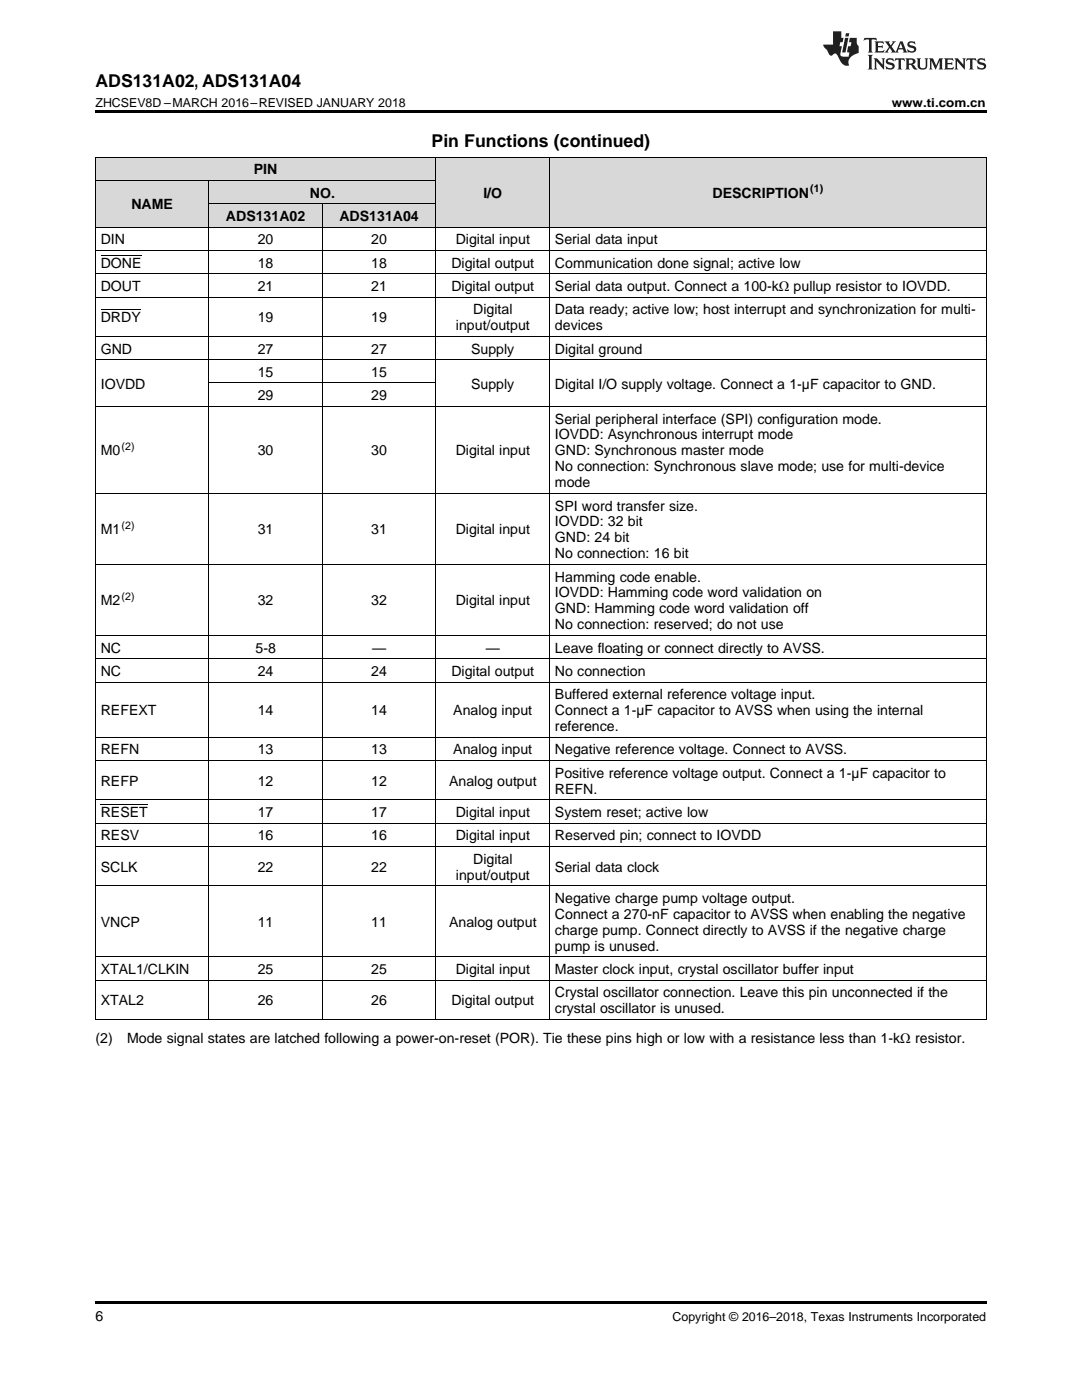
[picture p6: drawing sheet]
<svg xmlns="http://www.w3.org/2000/svg" width="216mm" height="279mm" viewBox="0 0 216 279" stroke-linecap="round" stroke-linejoin="round" font-family="sans-serif">
<defs><g id="words">
<g font-size="3.5">
<text x="19" y="17.3">ADS131A02, ADS131A04</text>
<text x="86.1" y="29.3">Pin Functions (continued)</text>
</g>
<g font-size="2.8">
<text x="50.7" y="34.8">PIN</text>
<text x="26.2" y="41.8">NAME</text>
<text x="61.8" y="39.4">NO.</text>
<text x="96.4" y="39.4">I/O</text>
<text x="142.2" y="39.4">DESCRIPTION</text>
<text x="45.1" y="44.1">ADS131A02</text>
<text x="67.7" y="44.1">ADS131A04</text>
<text x="20.1" y="48.8">DIN</text>
<text x="20.1" y="53.4">DONE</text>
<text x="51.4" y="48.8">20</text>
<text x="51.4" y="53.4">18</text>
<text x="74.1" y="48.8">20</text>
<text x="74.1" y="53.4">18</text>
<text x="90.1" y="53.4">Digital output</text>
<text x="90.9" y="48.8">Digital input</text>
<text x="110.7" y="48.8">Serial data input</text>
<text x="110.7" y="53.4">Communication done signal; active low</text>
<text x="20.1" y="58.1">DOUT</text>
<text x="51.4" y="58.1">21</text>
<text x="74.1" y="58.1">21</text>
<text x="90.1" y="58.1">Digital output</text>
<text x="110.7" y="58.1">Serial data output. Connect a 100-kΩ pullup resistor to IOVDD.</text>
<text x="20.1" y="64.3">DRDY</text>
<text x="51.4" y="64.3">19</text>
<text x="74.1" y="64.3">19</text>
<text x="91" y="65.9">input/output</text>
<text x="94.4" y="62.7">Digital</text>
<text x="110.7" y="62.7">Data ready; active low; host interrupt and synchronization for multi-</text>
<text x="110.7" y="65.9">devices</text>
<text x="20.1" y="70.6">GND</text>
<text x="51.4" y="70.6">27</text>
<text x="74.1" y="70.6">27</text>
<text x="94" y="70.6">Supply</text>
<text x="110.7" y="70.6">Digital ground</text>
<text x="20.1" y="77.5">IOVDD</text>
<text x="51.4" y="75.2">15</text>
<text x="74.1" y="75.2">15</text>
<text x="94" y="77.5">Supply</text>
<text x="110.7" y="77.5">Digital I/O supply voltage. Connect a 1-µF capacitor to GND.</text>
<text x="51.4" y="79.9">29</text>
<text x="74.1" y="79.9">29</text>
<text x="110.7" y="84.5">Serial peripheral interface (SPI) configuration mode.</text>
<text x="110.7" y="87.7">IOVDD: Asynchronous interrupt mode</text>
<text x="20.1" y="90.9">M0</text>
<text x="51.4" y="90.9">30</text>
<text x="74.1" y="90.9">30</text>
<text x="90.9" y="90.9">Digital input</text>
<text x="110.7" y="90.9">GND: Synchronous master mode</text>
<text x="110.7" y="94.1">No connection: Synchronous slave mode; use for multi-device</text>
<text x="110.7" y="97.2">mode</text>
<text x="110.7" y="101.9">SPI word transfer size.</text>
<text x="20.1" y="106.6">M1</text>
<text x="51.4" y="106.6">31</text>
<text x="74.1" y="106.6">31</text>
<text x="90.9" y="106.6">Digital input</text>
<text x="110.7" y="105.1">IOVDD: 32 bit</text>
<text x="110.7" y="108.2">GND: 24 bit</text>
<text x="110.7" y="111.4">No connection: 16 bit</text>
<text x="110.7" y="116.1">Hamming code enable.</text>
<text x="110.7" y="119.2">IOVDD: Hamming code word validation on</text>
<text x="20.1" y="120.8">M2</text>
<text x="51.4" y="120.8">32</text>
<text x="74.1" y="120.8">32</text>
<text x="90.9" y="120.8">Digital input</text>
<text x="110.7" y="122.4">GND: Hamming code word validation off</text>
<text x="110.7" y="125.6">No connection: reserved; do not use</text>
<text x="20.1" y="130.2">NC</text>
<text x="51" y="130.2">5-8</text>
<text x="74.3" y="130.2">—</text>
<text x="96.9" y="130.2">—</text>
<text x="110.7" y="130.2">Leave floating or connect directly to AVSS.</text>
<text x="20.1" y="134.9">NC</text>
<text x="51.4" y="134.9">24</text>
<text x="74.1" y="134.9">24</text>
<text x="90.1" y="134.9">Digital output</text>
<text x="110.7" y="134.9">No connection</text>
<text x="20.1" y="142.7">REFEXT</text>
<text x="51.4" y="142.7">14</text>
<text x="74.1" y="142.7">14</text>
<text x="90.5" y="142.7">Analog input</text>
<text x="110.7" y="139.6">Buffered external reference voltage input.</text>
<text x="110.7" y="142.7">Connect a 1-µF capacitor to AVSS when using the internal</text>
<text x="110.7" y="145.9">reference.</text>
<text x="20.1" y="150.6">REFN</text>
<text x="51.4" y="150.6">13</text>
<text x="74.1" y="150.6">13</text>
<text x="90.5" y="150.6">Analog input</text>
<text x="110.7" y="150.6">Negative reference voltage. Connect to AVSS.</text>
<text x="110.7" y="155.2">Positive reference voltage output. Connect a 1-µF capacitor to</text>
<text x="20.1" y="156.8">REFP</text>
<text x="51.4" y="156.8">12</text>
<text x="74.1" y="156.8">12</text>
<text x="89.6" y="156.8">Analog output</text>
<text x="110.7" y="158.4">REFN.</text>
<text x="20.1" y="163.1">RESET</text>
<text x="20.1" y="167.7">RESV</text>
<text x="51.4" y="163.1">17</text>
<text x="51.4" y="167.7">16</text>
<text x="74.1" y="163.1">17</text>
<text x="74.1" y="167.7">16</text>
<text x="90.9" y="163.1">Digital input</text>
<text x="90.9" y="167.7">Digital input</text>
<text x="110.7" y="163.1">System reset; active low</text>
<text x="110.7" y="167.7">Reserved pin; connect to IOVDD</text>
<text x="20.1" y="174">SCLK</text>
<text x="51.4" y="174">22</text>
<text x="74.1" y="174">22</text>
<text x="94.4" y="172.4">Digital</text>
<text x="110.7" y="174">Serial data clock</text>
<text x="91" y="175.5">input/output</text>
<text x="20.1" y="185">VNCP</text>
<text x="51.4" y="185">11</text>
<text x="74.1" y="185">11</text>
<text x="89.6" y="185">Analog output</text>
<text x="110.7" y="180.2">Negative charge pump voltage output.</text>
<text x="110.7" y="183.4">Connect a 270-nF capacitor to AVSS when enabling the negative</text>
<text x="110.7" y="186.5">charge pump. Connect directly to AVSS if the negative charge</text>
<text x="110.7" y="189.7">pump is unused.</text>
<text x="20.1" y="194.4">XTAL1/CLKIN</text>
<text x="51.4" y="194.4">25</text>
<text x="74.1" y="194.4">25</text>
<text x="90.9" y="194.4">Digital input</text>
<text x="110.7" y="194.4">Master clock input, crystal oscillator buffer input</text>
<text x="20.1" y="200.6">XTAL2</text>
<text x="51.4" y="200.6">26</text>
<text x="74.1" y="200.6">26</text>
<text x="90.1" y="200.6">Digital output</text>
<text x="110.7" y="199">Crystal oscillator connection. Leave this pin unconnected if the</text>
<text x="110.7" y="202.2">crystal oscillator is unused.</text>
<text x="19" y="208.1">(2)</text>
<text x="25.4" y="208.1">Mode signal states are latched following a power-on-reset (POR). Tie these pins high or low with a resistance less than 1-kΩ resistor.</text>
<text x="19" y="263.6">6</text>
</g>
<g font-size="2.5">
<text x="19" y="21.4">ZHCSEV8D –MARCH 2016–REVISED JANUARY 2018</text>
<text x="177.9" y="21.4">www.ti.com.cn</text>
<text x="134.2" y="263.6">Copyright © 2016–2018, Texas Instruments Incorporated</text>
</g>
<g font-size="2.1">
<text x="161.7" y="38.3">(1)</text>
<text x="24.3" y="89.7">(2)</text>
<text x="24.3" y="105.5">(2)</text>
<text x="24.3" y="119.7">(2)</text>
</g>
</g></defs>
<g fill="#d8d8d8">
<path d="M87 31.4h22.7v14h-22.7z"/>
<path d="M109.7 31.4h87.1v14h-87.1z"/>
<path d="M19 36.1h22.7v9.3h-22.7z"/>
<path d="M41.7 40.7h22.6v4.7h-22.6z"/>
<path d="M64.3 40.7h22.7v4.7h-22.7z"/>
<path d="M41.7 36.1h22.6v4.6h-22.6z"/>
<path d="M64.3 36.1h22.7v4.6h-22.7z"/>
<path d="M19 31.4h22.7v4.7h-22.7z"/>
<path d="M41.7 31.4h22.6v4.7h-22.6z"/>
<path d="M64.3 31.4h22.7v4.7h-22.7z"/>
</g>
<path d="M19 22h177.8v.5h-177.8zM19 259.7h177.8v.5h-177.8z" fill="#000"/>
<g fill="none" stroke="#000" stroke-width=".2">
<path d="M19 36h68M19 31.3h177.8M19.1 31.4v172.1M41.6 36v167.5M87 31.4v172.1M109.6 31.4v172.1M196.8 31.4v172.1M19 59.3h177.8M19 54.6h177.8M19 50h177.8M19 45.3h177.8M41.7 40.7h45.3"/>
<path d="M64.3 40.7v162.8M19 71.8h177.8M19 67.1h177.8M41.7 76.4h45.3M19 98.4h177.8M19 81.1h177.8M19 112.6h177.8M19 136.1h177.8M19 131.5h177.8M19 126.8h177.8M19 159.6h177.8M19 151.8h177.8"/>
<path d="M19 147.1h177.8M19 176.8h177.8M19 168.9h177.8M19 164.3h177.8M19 195.6h177.8M19 190.9h177.8M19 203.4h177.8"/>
</g>
<g fill="#231f20">
<path d="M172.5 7.6l-.1 .5 .4-.2h.6v.1v2.1l-.2 .4h.9l-.2-.4v-2.1l.1-.1h.5l.5 .2-.2-.5zM174.5 8.3l.2 .3v1.5l-.2 .4h1.8l.2-.6a1.04 1.04 0 0 1-1.3 .2v-.7h.6l.3 .2v-.6l-.3 .2h-.6v-.6l.8-.1 .4 .3-.2-.5zM176.5 8.3l.9 1.1-.9 1.1h.8l-.2-.2 .4-.7 .5 .7-.2 .2h1.5l-.2-.2 .2-.4h.9l.1 .4-.2 .2h1l-.3-.3-.7-1.9h-.5l-.9 2-.8-1 .9-1h-.8l.1 .3-.4 .5-.3-.6 .1-.2zM179.7 8.6l.4 1h-.7zM181.3 8.4a.63 .63 0 0 0-.2 .7 .63 .63 0 0 0 .6 .4l.6 .2 .1 .2a.75 .75 0 0 1-.7 .4 .75 .75 0 0 1-.6-.5l.1 .7 .1-.1a1.11 1.11 0 0 0 1.5-.6 1.13 1.13 0 0 0-1.2-.8l-.1-.4a1.04 1.04 0 0 1 1.2 .2l-.2-.5-.2 .1-.4-.2zM173.2 10.9l.2 .4v2.2l-.2 .4h1l-.3-.4v-2.2l.3-.4zM174.3 11.6l.3 .4v1.5l-.3 .4h.8l-.2-.4v-1.3l1.5 1.7v-1.9l.2-.4h-.7l.2 .4v.9l-1.1-1.3zM177 11.8a.62 .62 0 0 0-.2 .7 .62 .62 0 0 0 .6 .4l.6 .1 .1 .3a.76 .76 0 0 1-.7 .3 .76 .76 0 0 1-.7-.4l.2 .7 .1-.1a1.11 1.11 0 0 0 1.5-.6 1.13 1.13 0 0 0-1.2-.8l-.1-.4a1.04 1.04 0 0 1 1.2 .2l-.2-.6-.2 .1-.5-.1zM178.7 11.6l-.2 .6a.61 .61 0 0 1 .8-.3v1.6l-.2 .4h.9l-.2-.4v-1.6a.63 .63 0 0 1 .7 .3l-.1-.6zM180.6 11.6l.3 .4v1.5l-.3 .4h1l-.2-.2-.1-.8 .6 .2a.76 .76 0 0 0 1.2 .7l-1-1a.58 .58 0 0 0 .6-.5 .58 .58 0 0 0-.5-.6zM181.4 11.9h.1a.45 .45 0 0 1 .5 .1 .45 .45 0 0 1 .1 .5l-.8 .2zM182.9 11.6l.2 .2a2.17 2.17 0 0 0 .3 1.9 .99 .99 0 0 0 1.6-.6v-1.1l.2-.4h-.7l.2 .2a1.92 1.92 0 0 1-.2 1.8 .6 .6 0 0 1-.9-.5v-1.1l.2-.4zM185.4 11.6l.2 .4v1.5l-.2 .4h.7l-.2-.4v-1.4l.8 1.8 .8-1.8v1.4l-.2 .4h.9l-.2-.4v-1.5l.2-.4h-.8l-.6 1.5-.6-1.5zM188.4 11.6l.2 .4v1.5l-.2 .4h1.8l.1-.6a1.04 1.04 0 0 1-1.2 .1v-.6h.5l.4 .2v-.6l-.4 .2h-.5v-.7h.8l.3 .3-.1-.6zM190.5 11.6l.2 .4v1.5l-.2 .4h.7l-.2-.4v-1.3l1.5 1.7v-1.9l.2-.4h-.7l.2 .4v.9l-1.1-1.3zM192.9 11.6l-.1 .6a.61 .61 0 0 1 .7-.3l.1 1.6-.3 .4h1l-.3-.4 .1-1.6a.63 .63 0 0 1 .7 .3l-.1-.6zM195.2 11.8a.62 .62 0 0 0-.2 .7 .62 .62 0 0 0 .6 .4l.6 .1 .1 .3a.76 .76 0 0 1-.7 .3 .76 .76 0 0 1-.6-.4l.1 .7 .1-.1a1.11 1.11 0 0 0 1.6-.6 1.13 1.13 0 0 0-1.3-.8l-.1-.4a1.04 1.04 0 0 1 1.2 .2l-.1-.6-.2 .1-.5-.1z"/>
<path d="M166.2 6.3v2.6h-1.9v.4l.8 .9a.91 .91 0 0 0 1 .8 .56 .56 0 0 1 .5-.3 .56 .56 0 0 1 .5 .3l.4 .8a1.53 1.53 0 0 0 1.9 1.2 1.54 1.54 0 0 1 1-2.1l.9-.3v-1.4a1.52 1.52 0 0 1-.4-1.6h-1.3l-.2 .8h.5l-.2 .8h-.5l-.1 1v.2l.4 .1-.2 .8a1.93 1.93 0 0 1-1.6-.3l.3-1.8h-.5l.2-.8h.4l.2-.8h-.4v-1.3zM168.6 7.6l-.6 2.9h.7l.6-2.9zM168.8 6.6l-.1 .7h.6l.2-.7z"/>
</g>
<path d="M20.1 50.9h8.2M20.1 61.8h8M20.1 160.6h9.4" fill="none" stroke="#000" stroke-width=".2"/>
<use href="#words"/>
</svg>
